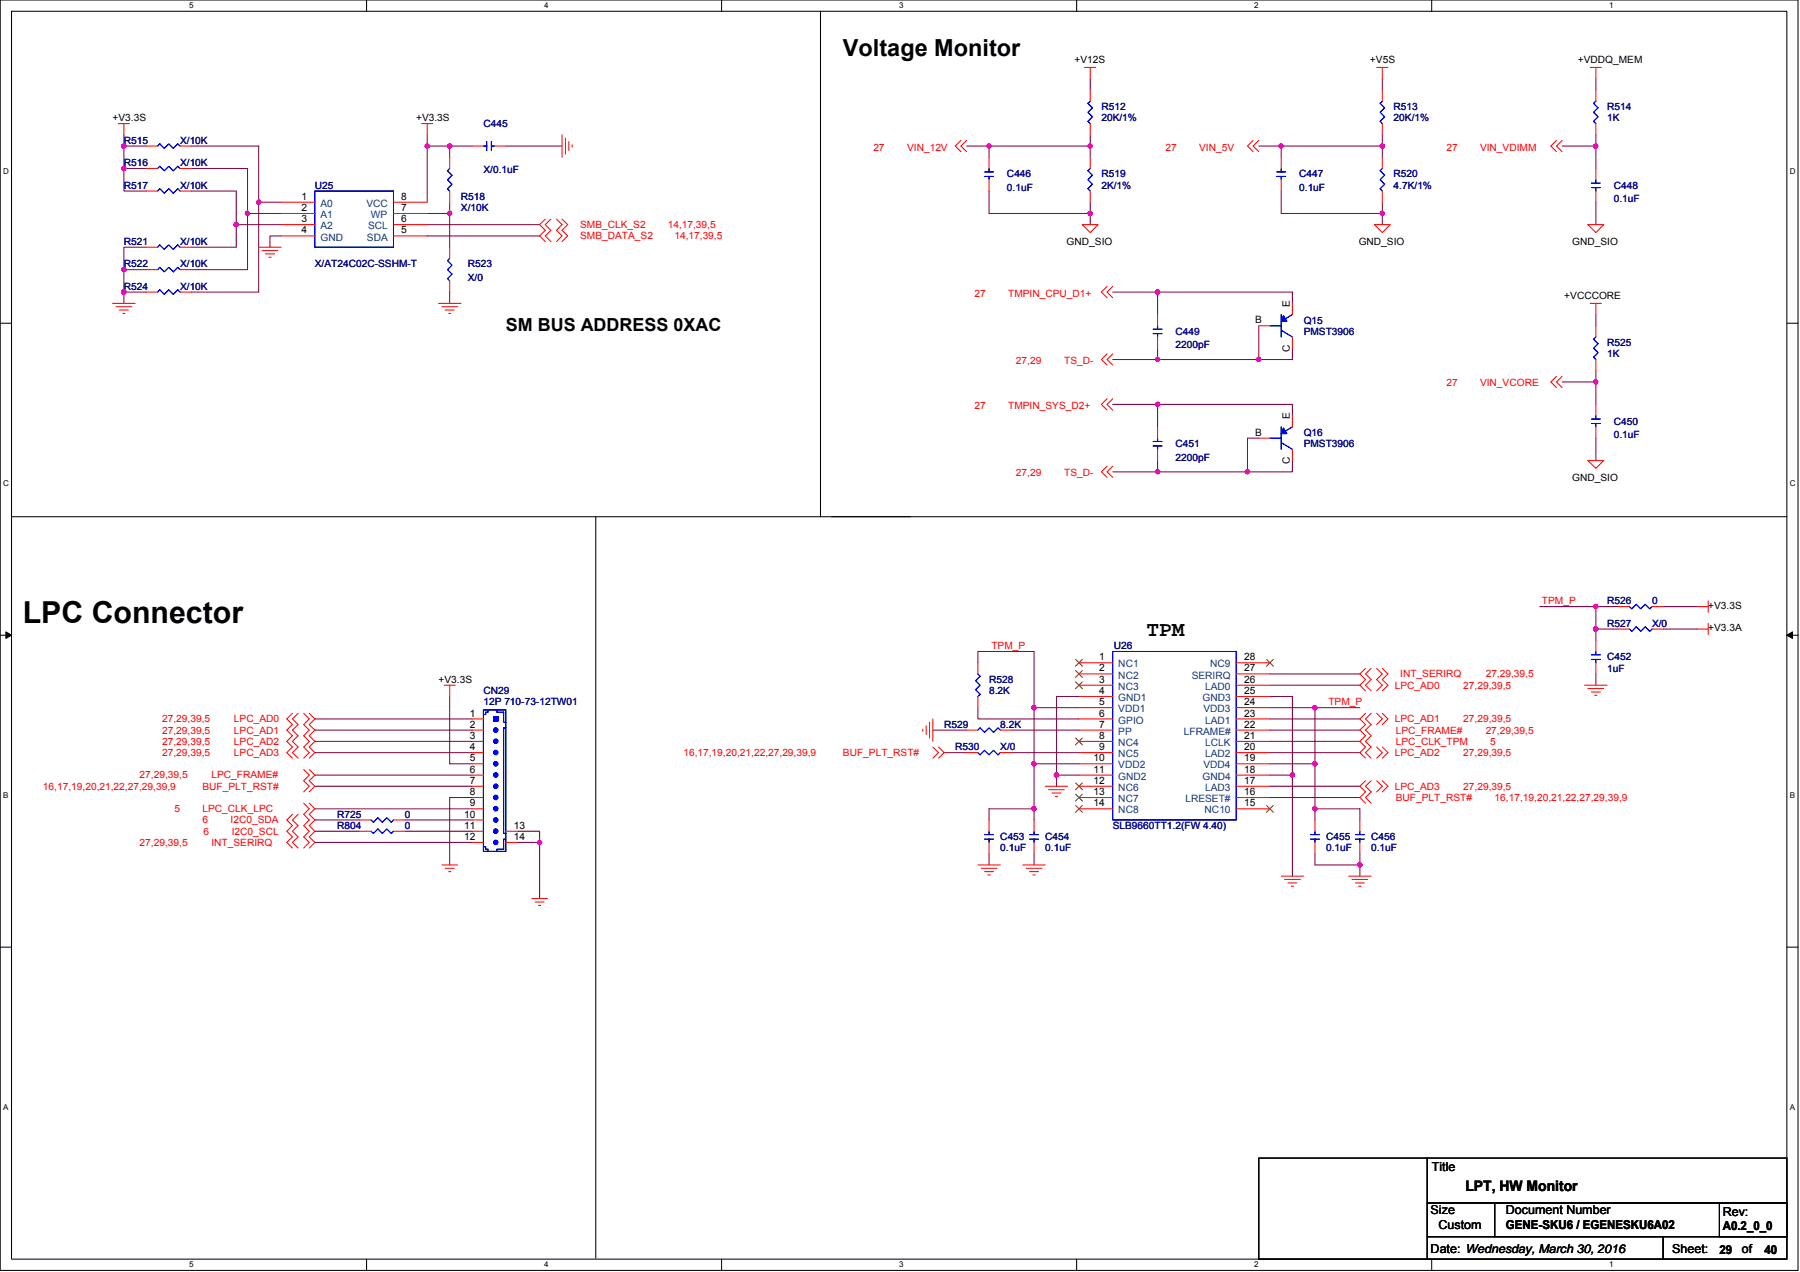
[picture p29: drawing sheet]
<svg xmlns="http://www.w3.org/2000/svg" width="297mm" height="210mm" viewBox="0 0 297 210" stroke-linecap="round" stroke-linejoin="round" font-family="sans-serif">
<defs><g id="words">
<text font-size="5" x="3.8" y="102.9">LPC Connector</text>
<text font-size="3.9" x="139.1" y="9.2">Voltage Monitor</text>
<text font-size="3.5" x="189.2" y="104.9">TPM</text>
<text font-size="3" x="83.5" y="54.7">SM BUS ADDRESS 0XAC</text>
<text font-size="2.4" x="241.8" y="196.6">LPT, HW Monitor</text>
<g font-size="2">
<text x="236.3" y="193.4">Title</text>
<text x="236.1" y="200.4">Size</text>
<text x="237.4" y="202.8">Custom</text>
<text x="248.5" y="200.4">Document Number</text>
<text x="248.5" y="202.9">GENE-SKU6 / EGENESKU6A02</text>
<text x="284.3" y="200.8">Rev:</text>
<text x="284.3" y="203.1">A0.2_0_0</text>
<text x="236.1" y="206.9">Date: Wednesday, March 30, 2016</text>
<text x="275.9" y="206.9">Sheet:</text>
<text x="283.7" y="207">29</text>
<text x="287.4" y="206.9">of</text>
<text x="291.2" y="207">40</text>
</g>
<g font-size="1.7">
<text x="177.3" y="10.4">+V12S</text>
<text x="226.1" y="10.4">+V5S</text>
<text x="260.4" y="10.4">+VDDQ_MEM</text>
<text x="18.6" y="20">+V3.3S</text>
<text x="68.7" y="20">+V3.3S</text>
<text x="49.7" y="33">1</text>
<text x="49.7" y="34.8">2</text>
<text x="66.2" y="33">8</text>
<text x="66.2" y="34.8">7</text>
<text x="49.7" y="36.7">3</text>
<text x="49.7" y="38.5">4</text>
<text x="66.2" y="38.5">5</text>
<text x="66.2" y="36.7">6</text>
<text x="176" y="40.4">GND_SIO</text>
<text x="224.2" y="40.4">GND_SIO</text>
<text x="259.5" y="40.4">GND_SIO</text>
<text x="207.2" y="53.4">B</text>
<text x="212.9" y="50.6" transform="rotate(-90 212.9 50.6)">E</text>
<text x="258.1" y="49.3">+VCCCORE</text>
<text x="212.9" y="58.1" transform="rotate(-90 212.9 58.1)">C</text>
<text x="207.2" y="71.9">B</text>
<text x="212.9" y="69.2" transform="rotate(-90 212.9 69.2)">E</text>
<text x="212.9" y="76.7" transform="rotate(-90 212.9 76.7)">C</text>
<text x="259.5" y="79.4">GND_SIO</text>
<text x="281.9" y="100.5">+V3.3S</text>
<text x="281.9" y="104.2">+V3.3A</text>
<text x="72.4" y="112.7">+V3.3S</text>
<text x="181.4" y="112.7">3</text>
<text x="181.4" y="110.8">2</text>
<text x="181.4" y="109">1</text>
<text x="205.3" y="110.8">27</text>
<text x="205.3" y="112.7">26</text>
<text x="205.3" y="109">28</text>
<text x="77.6" y="118.3">1</text>
<text x="181.4" y="118.3">6</text>
<text x="181.4" y="116.4">5</text>
<text x="181.4" y="114.6">4</text>
<text x="205.3" y="116.4">24</text>
<text x="205.3" y="114.6">25</text>
<text x="205.3" y="118.3">23</text>
<text x="77.6" y="120.1">2</text>
<text x="77.6" y="122">3</text>
<text x="77.6" y="123.8">4</text>
<text x="77.6" y="125.7">5</text>
<text x="180.5" y="125.7">10</text>
<text x="181.4" y="123.8">9</text>
<text x="181.4" y="122">8</text>
<text x="181.4" y="120.1">7</text>
<text x="205.3" y="125.7">19</text>
<text x="205.3" y="120.1">22</text>
<text x="205.3" y="123.8">20</text>
<text x="205.3" y="122">21</text>
<text x="77.6" y="127.6">6</text>
<text x="77.6" y="129.4">7</text>
<text x="77.6" y="131.3">8</text>
<text x="180.5" y="131.3">13</text>
<text x="180.5" y="129.4">12</text>
<text x="180.5" y="127.6">11</text>
<text x="205.3" y="131.3">16</text>
<text x="205.3" y="127.6">18</text>
<text x="205.3" y="129.4">17</text>
<text x="76.6" y="135">10</text>
<text x="76.6" y="136.8">11</text>
<text x="77.6" y="133.1">9</text>
<text x="84.8" y="136.8">13</text>
<text x="180.5" y="133.1">14</text>
<text x="205.3" y="133.1">15</text>
<text x="76.6" y="138.7">12</text>
<text x="84.8" y="138.7">14</text>
</g>
<g font-size="1.7" fill="#000080">
<text x="20.4" y="23.7">R515</text>
<text x="29.7" y="23.7">X/10K</text>
<text x="79.8" y="21">C445</text>
<text x="181.8" y="18.2">R512</text>
<text x="181.8" y="20">20K/1%</text>
<text x="230" y="18.2">R513</text>
<text x="230" y="20">20K/1%</text>
<text x="265.2" y="18.2">R514</text>
<text x="265.2" y="20">1K</text>
<text x="20.4" y="27.5">R516</text>
<text x="29.7" y="27.5">X/10K</text>
<text x="79.8" y="28.6">X/0.1uF</text>
<text x="166.2" y="29.3">C446</text>
<text x="181.8" y="29.3">R519</text>
<text x="214.4" y="29.3">C447</text>
<text x="230" y="29.3">R520</text>
<text x="20.4" y="31.2">R517</text>
<text x="29.7" y="31.2">X/10K</text>
<text x="52" y="31.2">U25</text>
<text x="76.1" y="33">R518</text>
<text x="76.1" y="34.9">X/10K</text>
<text x="166.2" y="31.5">0.1uF</text>
<text x="181.8" y="31.2">2K/1%</text>
<text x="214.4" y="31.5">0.1uF</text>
<text x="230" y="31.2">4.7K/1%</text>
<text x="266.3" y="31.2">C448</text>
<text x="266.3" y="33.4">0.1uF</text>
<text x="20.4" y="40.4">R521</text>
<text x="29.7" y="40.4">X/10K</text>
<text x="20.4" y="47.8">R524</text>
<text x="20.4" y="44.1">R522</text>
<text x="29.7" y="47.8">X/10K</text>
<text x="29.7" y="44.1">X/10K</text>
<text x="52" y="44.1">X/AT24C02C-SSHM-T</text>
<text x="77.2" y="44.1">R523</text>
<text x="77.2" y="46.4">X/0</text>
<text x="215.1" y="53.4">Q15</text>
<text x="194" y="55.3">C449</text>
<text x="194" y="57.5">2200pF</text>
<text x="215.1" y="55.3">PMST3906</text>
<text x="265.2" y="57.1">R525</text>
<text x="265.2" y="59">1K</text>
<text x="215.1" y="71.9">Q16</text>
<text x="266.3" y="70.1">C450</text>
<text x="194" y="73.8">C451</text>
<text x="194" y="76">2200pF</text>
<text x="215.1" y="73.8">PMST3906</text>
<text x="266.3" y="72.3">0.1uF</text>
<text x="265.2" y="99.8">R526</text>
<text x="272.6" y="99.8">0</text>
<text x="183.8" y="107.2">U26</text>
<text x="265.2" y="103.5">R527</text>
<text x="272.6" y="103.5">X/0</text>
<text x="163.2" y="112.7">R528</text>
<text x="265.2" y="109">C452</text>
<text x="265.2" y="110.9">1uF</text>
<text x="79.8" y="114.6">CN29</text>
<text x="79.8" y="116.5">12P 710-73-12TW01</text>
<text x="163.2" y="114.6">8.2K</text>
<text x="155.8" y="120.2">R529</text>
<text x="157.6" y="123.9">R530</text>
<text x="165.1" y="123.9">X/0</text>
<text x="165.1" y="120.2">8.2K</text>
<text x="55.7" y="135">R725</text>
<text x="55.7" y="136.8">R804</text>
<text x="66.8" y="135">0</text>
<text x="66.8" y="136.8">0</text>
<text x="183.6" y="136.8">SLB9660TT1.2(FW 4.40)</text>
<text x="165.1" y="138.7">C453</text>
<text x="165.1" y="140.5">0.1uF</text>
<text x="172.5" y="138.7">C454</text>
<text x="172.5" y="140.5">0.1uF</text>
<text x="218.8" y="138.7">C455</text>
<text x="218.8" y="140.5">0.1uF</text>
<text x="226.3" y="138.7">C456</text>
<text x="226.3" y="140.5">0.1uF</text>
</g>
<g font-size="1.7" fill="#f00">
<text x="144.1" y="24.8">27</text>
<text x="149.7" y="24.8">VIN_12V</text>
<text x="192.3" y="24.8">27</text>
<text x="197.9" y="24.8">VIN_5V</text>
<text x="238.7" y="24.8">27</text>
<text x="244.2" y="24.8">VIN_VDIMM</text>
<text x="95.7" y="37.7">SMB_CLK_S2</text>
<text x="95.7" y="39.5">SMB_DATA_S2</text>
<text x="110.2" y="37.7">14,17,39,5</text>
<text x="111.3" y="39.5">14,17,39,5</text>
<text x="160.8" y="49">27</text>
<text x="166.4" y="49">TMPIN_CPU_D1+</text>
<text x="167.7" y="60.1">27,29</text>
<text x="175.6" y="60.1">TS_D-</text>
<text x="238.7" y="63.8">27</text>
<text x="244.2" y="63.8">VIN_VCORE</text>
<text x="160.8" y="67.5">27</text>
<text x="166.4" y="67.5">TMPIN_SYS_D2+</text>
<text x="167.7" y="78.6">27,29</text>
<text x="175.6" y="78.6">TS_D-</text>
<text x="254.5" y="99.8">TPM_P</text>
<text x="163.6" y="107.2">TPM_P</text>
<text x="230.2" y="113.7">LPC_AD0</text>
<text x="231.1" y="111.8">INT_SERIRQ</text>
<text x="241.5" y="113.7">27,29,39,5</text>
<text x="245.2" y="111.8">27,29,39,5</text>
<text x="26.8" y="119.2">27,29,39,5</text>
<text x="38.6" y="119.2">LPC_AD0</text>
<text x="219.2" y="116.4">TPM_P</text>
<text x="230.2" y="119.2">LPC_AD1</text>
<text x="241.5" y="119.2">27,29,39,5</text>
<text x="26.8" y="124.8">27,29,39,5</text>
<text x="26.8" y="122.9">27,29,39,5</text>
<text x="26.8" y="121.1">27,29,39,5</text>
<text x="38.6" y="124.8">LPC_AD3</text>
<text x="38.6" y="122.9">LPC_AD2</text>
<text x="38.6" y="121.1">LPC_AD1</text>
<text x="112.8" y="124.8">16,17,19,20,21,22,27,29,39,9</text>
<text x="139.1" y="124.8">BUF_PLT_RST#</text>
<text x="230.2" y="124.8">LPC_AD2</text>
<text x="230.3" y="121.1">LPC_FRAME#</text>
<text x="230.3" y="122.9">LPC_CLK_TPM</text>
<text x="241.5" y="124.8">27,29,39,5</text>
<text x="245.2" y="121.1">27,29,39,5</text>
<text x="245.9" y="122.9">5</text>
<text x="7.1" y="130.4">16,17,19,20,21,22,27,29,39,9</text>
<text x="23" y="128.5">27,29,39,5</text>
<text x="33.4" y="130.4">BUF_PLT_RST#</text>
<text x="34.9" y="128.5">LPC_FRAME#</text>
<text x="230.2" y="130.4">LPC_AD3</text>
<text x="241.5" y="130.4">27,29,39,5</text>
<text x="28.8" y="134.1">5</text>
<text x="33.4" y="135.9">6</text>
<text x="33.4" y="134.1">LPC_CLK_LPC</text>
<text x="33.6" y="137.8">6</text>
<text x="38.1" y="135.9">I2C0_SDA</text>
<text x="38.2" y="137.8">I2C0_SCL</text>
<text x="230.3" y="132.2">BUF_PLT_RST#</text>
<text x="246.7" y="132.2">16,17,19,20,21,22,27,29,39,9</text>
<text x="23" y="139.6">27,29,39,5</text>
<text x="34.9" y="139.6">INT_SERIRQ</text>
</g>
<g font-size="1.7" fill="#004080">
<text x="52.9" y="34.1">A0</text>
<text x="60.5" y="34.1">VCC</text>
<text x="52.9" y="36">A1</text>
<text x="52.9" y="37.8">A2</text>
<text x="52.9" y="39.7">GND</text>
<text x="60.6" y="39.7">SDA</text>
<text x="60.7" y="37.8">SCL</text>
<text x="61.2" y="36">WP</text>
<text x="184.5" y="113.9">NC3</text>
<text x="184.5" y="112">NC2</text>
<text x="184.5" y="110.2">NC1</text>
<text x="196.7" y="112">SERIRQ</text>
<text x="198.9" y="113.9">LAD0</text>
<text x="199.7" y="110.2">NC9</text>
<text x="184.5" y="119.4">GPIO</text>
<text x="184.5" y="117.6">VDD1</text>
<text x="184.5" y="115.7">GND1</text>
<text x="198.4" y="115.7">GND3</text>
<text x="198.6" y="117.6">VDD3</text>
<text x="198.9" y="119.4">LAD1</text>
<text x="184.5" y="125">NC5</text>
<text x="184.5" y="123.1">NC4</text>
<text x="184.5" y="121.3">PP</text>
<text x="195.4" y="121.3">LFRAME#</text>
<text x="198.9" y="125">LAD2</text>
<text x="198.9" y="123.1">LCLK</text>
<text x="184.5" y="130.6">NC6</text>
<text x="184.5" y="128.7">GND2</text>
<text x="184.5" y="126.9">VDD2</text>
<text x="198.4" y="128.7">GND4</text>
<text x="198.6" y="126.9">VDD4</text>
<text x="198.9" y="130.6">LAD3</text>
<text x="184.5" y="134.3">NC8</text>
<text x="184.5" y="132.4">NC7</text>
<text x="195.6" y="132.4">LRESET#</text>
<text x="198.8" y="134.3">NC10</text>
</g>
<g font-size="1.3">
<text x="31.2" y="1.4">5</text>
<text x="89.8" y="1.4">4</text>
<text x="148.4" y="1.4">3</text>
<text x="207" y="1.4">2</text>
<text x="265.6" y="1.4">1</text>
<text x=".5" y="28.8">D</text>
<text x="295.3" y="28.8">D</text>
<text x=".5" y="80.3">C</text>
<text x="295.3" y="80.3">C</text>
<text x=".5" y="131.8">B</text>
<text x="295.3" y="131.8">B</text>
<text x=".5" y="183.3">A</text>
<text x="295.3" y="183.3">A</text>
<text x="31.2" y="209.2">5</text>
<text x="89.8" y="209.2">4</text>
<text x="148.4" y="209.2">3</text>
<text x="207" y="209.2">2</text>
<text x="265.6" y="209.2">1</text>
</g>
</g></defs>
<path d="M0 0h296.7v209.7h-296.7zM1.9 1.9h293v206h-293z" fill="none" stroke="#000" stroke-width=".17"/>
<g fill="#fff">
<path d="M31.2 .2h.7v1.5h-.7z"/>
<path d="M31.2 208h.7v1.5h-.7z"/>
</g>
<path d="M60.5 0v1.9M60.5 207.9v1.8" fill="none" stroke="#000" stroke-width=".17"/>
<g fill="#fff">
<path d="M89.8 .2h.7v1.5h-.7z"/>
<path d="M89.8 208h.7v1.5h-.7z"/>
</g>
<path d="M119.1 0v1.9M119.1 207.9v1.8" fill="none" stroke="#000" stroke-width=".17"/>
<g fill="#fff">
<path d="M148.4 .2h.7v1.5h-.7z"/>
<path d="M148.4 208h.7v1.5h-.7z"/>
</g>
<path d="M177.7 0v1.9M177.7 207.9v1.8" fill="none" stroke="#000" stroke-width=".17"/>
<g fill="#fff">
<path d="M207 .2h.7v1.5h-.7z"/>
<path d="M207 208h.7v1.5h-.7z"/>
</g>
<path d="M236.3 0v1.9M236.3 207.9v1.8" fill="none" stroke="#000" stroke-width=".17"/>
<g fill="#fff">
<path d="M265.6 .2h.7v1.5h-.7z"/>
<path d="M265.6 208h.7v1.5h-.7z"/>
<path d="M.5 27.6h1v1.5h-1z"/>
<path d="M295.3 27.6h1v1.5h-1z"/>
<path d="M.5 79.1h1v1.5h-1z"/>
<path d="M295.3 79.1h1v1.5h-1z"/>
</g>
<path d="M0 53.4h1.9M294.9 53.4h1.8" fill="none" stroke="#000" stroke-width=".17"/>
<g fill="#fff">
<path d="M.5 130.6h.9v1.5h-.9z"/>
<path d="M295.3 130.6h.9v1.5h-.9z"/>
</g>
<path d="M0 104.9h1.9M294.9 104.9h1.8" fill="none" stroke="#000" stroke-width=".17"/>
<path d="M1 104.3l.9 .6-.9 .5zM294.9 104.9l.9-.6v1.1z" fill="#000" stroke="#000" stroke-width=".17"/>
<g fill="#fff">
<path d="M.5 182.1h.9v1.5h-.9z"/>
<path d="M295.3 182.1h.9v1.5h-.9z"/>
</g>
<g fill="none" stroke="#000" stroke-width=".17">
<path d="M135.4 1.9v83.4M1.9 85.3h148.3M98.3 85.3v122.4M137.3 85.3h157.6M0 156.4h1.9M294.9 156.4h1.8M207.7 191.2h27.8v16.7h-27.8zM235.5 198.6h11.2v5.6h-11.2zM235.5 191.2h59.4v7.4h-59.4zM246.7 198.6h48.2v5.6h-48.2zM283.7 198.6h11.2v5.6h-11.2zM235.5 204.2h39v3.7h-39z"/>
<path d="M274.5 204.2h20.4v3.7h-20.4z"/>
</g>
<g fill="none" stroke="#800040" stroke-width=".17">
<path d="M179.9 13v1.8M228.1 13v1.8M263.4 13v1.8M20.4 24.1v3.7h3.7M20.4 27.8v3.7h3.7M20.4 24.1h3.7M20.4 22.3v1.8M31.6 27.8h9.2v7.4M31.6 31.5h7.4v5.6M31.6 24.1h11.1v9.3M39 37.1h7.4M39 37.1v3.7h-7.4"/>
<path d="M40.8 35.2v9.3h-9.2M40.8 35.2h5.6M42.7 33.4h3.7M42.7 33.4v14.8h-11.1M46.4 38.9h-1.8v1.9M70.5 24.1h3.7v1.9M70.5 37.1h18.5M70.5 38.9h18.5M70.5 22.3v1.8M70.5 24.1v9.3M70.5 35.2h3.7M74.2 24.1h3.7"/>
<path d="M74.2 33.4v1.8M74.2 35.2v5.6M83.5 24.1h9.2M159.5 24.1h3.7M163.2 24.1h16.7v1.9M163.2 31.5v3.7h16.7M163.2 24.1v1.9M179.9 35.2v1.9M179.9 22.3v1.8M179.9 33.4v1.8M207.7 24.1h3.7v1.9M211.4 31.5v3.7h16.7"/>
<path d="M211.4 24.1h16.7M228.1 24.1v1.9M228.1 35.2v1.9M228.1 33.4v1.8M228.1 22.3v1.8M257.8 24.1h5.6M263.4 24.1v3.7M263.4 33.4v3.7M263.4 22.3v1.8M20.4 44.5h3.7M20.4 48.2v1.9M20.4 44.5v3.7"/>
<path d="M20.4 48.2h3.7M24.1 40.8h-3.7v3.7M74.2 48.2v1.9M183.6 59.4h7.4M183.6 48.2h29.7v1.9M191 48.2v3.7M191 57.5v1.9M191 59.4h16.7M207.7 53.8v5.6M213.3 57.5v1.9h-5.6M263.4 51.9v1.9M183.6 66.8h7.4"/>
<path d="M191 66.8h22.3v1.8M191 66.8v3.7M191 76v1.9h-7.4M191 77.9h14.9M207.7 72.3h-1.8v5.6M213.3 76v1.9h-7.4M257.8 63.1h5.6M263.4 61.2v1.9M263.4 72.3v3.7M263.4 63.1v3.7M52 118.7h25.9M74.2 115v11.1h3.7"/>
<path d="M161.4 109.4v-1.9h9.2v9.3M161.4 116.8v1.9h16.7M170.6 116.8v9.3h7.5M170.6 116.8h7.5M178.1 115h-3.8v13M209.6 111.3h14.8M209.6 118.7h14.8M209.6 113.1h14.8M209.6 116.8h7.4M209.6 115h3.7v13M217 116.8h7.4M217 116.8v9.3"/>
<path d="M254.1 100.1h9.3M263.4 100.1h3.7M263.4 100.1v3.7h3.7M263.4 103.8v1.9M263.4 111.3v1.8M274.5 100.1h5.5M274.5 103.8h5.5M52 128h25.9M52 122.4h25.9M52 120.5h25.9M52 124.2h25.9M52 139.1h25.9"/>
<path d="M52 129.8h25.9M52 133.5h25.9M52 135.4h7.4M52 137.2h7.4M66.8 135.4h11.1M66.8 137.2h11.1M77.9 131.7h-3.7v11.1M85.3 137.2h3.7v1.9M85.3 139.1h3.7M89 139.1v9.2M153.9 120.5h5.6M155.8 124.2h3.7"/>
<path d="M166.9 124.2h11.2M166.9 120.5h11.2M170.6 133.5h-7.4v1.9M170.6 133.5v1.9M170.6 126.1v7.4M174.3 128h3.8M174.3 128v1.8M209.6 120.5h14.8M209.6 122.4h14.8M209.6 124.2h14.8M209.6 128h3.7M209.6 126.1h7.4"/>
<path d="M209.6 129.8h14.8M209.6 131.7h14.8M213.3 128v16.6M217 133.5h7.4v1.9M217 133.5v1.9M217 126.1v7.4M163.2 140.9v1.9M170.6 140.9v1.9M217 140.9v1.9h7.4M224.4 140.9v1.9M224.4 142.8v1.8"/>
</g>
<g fill="#f0f" stroke="#f0f" stroke-width=".17">
<circle cx="191" cy="66.7" r=".37"/>
<circle cx="205.9" cy="77.9" r=".37"/>
<circle cx="263.3" cy="24.1" r=".36"/>
<circle cx="263.3" cy="63" r=".36"/>
<circle cx="163.2" cy="24.1" r=".36"/>
<circle cx="179.9" cy="35.2" r=".36"/>
<circle cx="179.9" cy="24.1" r=".36"/>
<circle cx="228.1" cy="24.1" r=".36"/>
<circle cx="211.4" cy="24.1" r=".36"/>
<circle cx="228.1" cy="35.2" r=".36"/>
<circle cx="191" cy="48.2" r=".37"/>
<circle cx="207.7" cy="59.3" r=".36"/>
<circle cx="191" cy="59.3" r=".36"/>
<circle cx="191" cy="77.9" r=".36"/>
<circle cx="174.3" cy="127.9" r=".36"/>
<circle cx="170.6" cy="133.5" r=".36"/>
<circle cx="224.4" cy="142.8" r=".37"/>
<circle cx="170.6" cy="116.8" r=".36"/>
<circle cx="217" cy="126.1" r=".36"/>
<circle cx="217" cy="133.5" r=".36"/>
<circle cx="213.3" cy="127.9" r=".36"/>
<circle cx="170.6" cy="126.1" r=".36"/>
<circle cx="70.5" cy="24.1" r=".36"/>
<circle cx="20.4" cy="48.2" r=".38"/>
<circle cx="39" cy="37.1" r=".37"/>
<circle cx="20.4" cy="27.8" r=".37"/>
<circle cx="42.7" cy="33.4" r=".36"/>
<circle cx="20.4" cy="44.5" r=".37"/>
<circle cx="74.2" cy="35.2" r=".36"/>
<circle cx="20.4" cy="24.1" r=".37"/>
<circle cx="40.8" cy="35.2" r=".36"/>
<circle cx="74.2" cy="24.1" r=".36"/>
<circle cx="217" cy="116.8" r=".36"/>
<circle cx="263.3" cy="100.1" r=".36"/>
<circle cx="263.3" cy="103.8" r=".37"/>
<circle cx="89" cy="139.1" r=".36"/>
</g>
<g fill="none" stroke="#f00" stroke-width=".17">
<path d="M179 11.1h1.8M179.9 11.1v1.9M179.9 14.8v1.9M227.2 11.1h1.8M228.1 11.1v1.9M228.1 14.8v1.9M262.4 11.1h1.9M263.4 11.1v1.9M263.4 14.8v1.9M19.5 20.4h1.9M20.4 20.4v1.9M24.1 24.1h1.9"/>
<path d="M24.1 27.8h1.9M24.1 31.5h1.9M29.7 24.1h1.9M29.7 27.8h1.9M29.7 31.5h1.9M46.4 33.4h5.6M46.4 35.2h5.6M46.4 37.1h5.6M46.4 38.9h5.6M64.9 33.4h5.6M64.9 35.2h5.6M64.9 37.1h5.6"/>
<path d="M64.9 38.9h5.6M69.6 20.4h1.8M70.5 20.4v1.9M74.2 31.5v1.9M74.2 26v1.8M77.9 24.1h1.9M81.6 24.1h1.9M90 36.2l-1 .9 1 .9-1 .9 1 1M90.9 36.2l-.9 .9 .9 .9-.9 .9 .9 1M91.8 36.2l.9 .9-.9 .9 .9 .9-.9 1M92.7 36.2l1 .9-1 .9 1 .9-1 1M92.7 22.3v3.7"/>
<path d="M93.3 22.8v2.6M93.9 23.4v1.4M94.4 23.9v.4M158.6 23.2l-1 .9 1 .9M159.5 23.2l-.9 .9 .9 .9M163.2 29.7v1.8M163.2 26v1.8M178.6 37.1h2.6l-1.3 1.3zM179.9 20.4v1.9M179.9 31.5v1.9M179.9 26v1.8M206.8 23.2l-.9 .9 .9 .9"/>
<path d="M207.7 23.2l-.9 .9 .9 .9M211.4 29.7v1.8M211.4 26v1.8M226.8 37.1h2.6l-1.3 1.3zM228.1 31.5v1.9M228.1 26v1.8M228.1 20.4v1.9M256.9 23.2l-1 .9 1 .9M257.8 23.2l-.9 .9 .9 .9M262 37.1h2.6l-1.2 1.3zM263.4 31.5v1.9M263.4 27.8v1.9"/>
<path d="M263.4 20.4v1.9M18.6 50.1h3.7M19.2 50.6h2.5M19.7 51.2h1.5M20.3 51.7h.3M24.1 48.2h1.9M24.1 40.8h1.9M24.1 44.5h1.9M29.7 48.2h1.9M29.7 40.8h1.9M29.7 44.5h1.9M42.7 40.8h3.7"/>
<path d="M43.2 41.4h2.6M43.8 41.9h1.5M44.4 42.5h.3M72.4 50.1h3.7M72.9 50.6h2.6M73.5 51.2h1.4M74 51.7h.4M74.2 40.8v1.9M74.2 46.4v1.8M182.7 47.3l-.9 .9 .9 .9M182.7 58.4l-.9 1 .9 .9M183.6 47.3l-.9 .9 .9 .9"/>
<path d="M183.6 58.4l-.9 1 .9 .9M191 55.6v1.9M191 51.9v1.9M207.7 53.8h1.9M213.3 50.1v1.8M213.3 55.6v1.9M262.4 50.1h1.9M263.4 50.1v1.8M263.4 59.4v1.8M263.4 53.8v1.8M182.7 77l-.9 .9 .9 .9M182.7 65.8l-.9 1 .9 .9"/>
<path d="M183.6 77l-.9 .9 .9 .9M183.6 65.8l-.9 1 .9 .9M191 74.2v1.8M191 70.5v1.8M207.7 72.3h1.9M213.3 68.6v1.9M213.3 74.2v1.8M256.9 62.1l-1 1 1 .9M257.8 62.1l-.9 1 .9 .9M262 76h2.6l-1.2 1.3zM263.4 70.5v1.8M263.4 66.8v1.8"/>
<path d="M281.9 99.2v1.9M48.3 117.8l-1 .9 1 .9-1 .9 1 1-1 .9 1 .9-1 .9 1 1M49.2 117.8l-.9 .9 .9 .9-.9 .9 .9 1-.9 .9 .9 .9-.9 .9 .9 1M50.1 117.8l.9 .9-.9 .9 .9 .9-.9 1 .9 .9-.9 .9 .9 .9-.9 1M51 117.8l1 .9-1 .9 1 .9-1 1 1 .9-1 .9 1 .9-1 1M73.3 113.1h1.8M74.2 113.1v1.9M77.9 118.7h1.9M152.8 119.8v1.5M153.4 119.2v2.6M153.9 118.7v3.7M161.4 109.4v1.9"/>
<path d="M161.4 115v1.8M178.1 118.7h5.5M178.1 116.8h5.5M178.1 115h5.5M178.1 113.1h5.5M178.1 111.3h5.5M178.1 109.4h5.5M204 118.7h5.6M204 116.8h5.6M204 115h5.6M204 113.1h5.6M204 111.3h5.6"/>
<path d="M204 109.4h5.6M225.3 110.3l-.9 1 .9 .9-.9 .9 .9 .9M225.3 117.8l-.9 .9 .9 .9-.9 .9 .9 1-.9 .9 .9 .9-.9 .9 .9 1M226.3 110.3l-1 1 1 .9-1 .9 1 .9M226.3 117.8l-1 .9 1 .9-1 .9 1 1-1 .9 1 .9-1 .9 1 1M227.2 110.3l.9 1-.9 .9 .9 .9-.9 .9M227.2 117.8l.9 .9-.9 .9M228.1 110.3l.9 1-.9 .9 .9 .9-.9 .9M228.1 117.8l.9 .9-.9 .9M261.5 113.1h3.7M262 113.7h2.6M262.6 114.2h1.5"/>
<path d="M263.2 114.8h.3M263.4 109.4v1.9M263.4 105.7v1.8M267.1 100.1h1.8M267.1 103.8h1.8M272.6 100.1h1.9M272.6 103.8h1.9M280 100.1h1.9M280 103.8h1.9M281.9 102.9v1.9M48.3 134.4l-1 1 1 .9-1 .9 1 1-1 .9 1 .9M49.2 134.4l-.9 1 .9 .9-.9 .9 .9 1-.9 .9 .9 .9"/>
<path d="M50.1 127l.9 1-.9 .9 .9 .9-.9 .9M50.1 132.6l.9 .9-.9 .9 .9 1-.9 .9 .9 .9-.9 1 .9 .9-.9 .9M51 127l1 1-1 .9 1 .9-1 .9M51 132.6l1 .9-1 .9 1 1-1 .9 1 .9-1 1 1 .9-1 .9M59.4 135.4h1.8M59.4 137.2h1.8M64.9 135.4h1.9M64.9 137.2h1.9M77.9 120.5h1.9M77.9 122.4h1.9M77.9 124.2h1.9M77.9 126.1h1.9"/>
<path d="M77.9 128h1.9M77.9 129.8h1.9M77.9 131.7h1.9M77.9 133.5h1.9M77.9 135.4h1.9M77.9 137.2h1.9M77.9 139.1h1.9M83.5 137.2h1.8M83.5 139.1h1.8M152.3 120.4v.3M153.9 123.3l1 .9-1 1M154.9 123.3l.9 .9-.9 1"/>
<path d="M159.5 124.2h1.9M159.5 120.5h1.9M163.2 139.1v1.8M163.2 135.4v1.8M165.1 124.2h1.8M165.1 120.5h1.8M170.6 139.1v1.8M170.6 135.4v1.8M172.5 129.8h3.7M173 130.4h2.6M173.6 130.9h1.5M174.2 131.5h.3"/>
<path d="M178.1 133.5h5.5M178.1 131.7h5.5M178.1 129.8h5.5M178.1 128h5.5M178.1 126.1h5.5M178.1 124.2h5.5M178.1 122.4h5.5M178.1 120.5h5.5M204 133.5h5.6M204 131.7h5.6M204 129.8h5.6M204 128h5.6"/>
<path d="M204 126.1h5.6M204 124.2h5.6M204 122.4h5.6M204 120.5h5.6M217 139.1v1.8M217 135.4v1.8M224.4 139.1v1.8M224.4 135.4v1.8M225.3 128.9l-.9 .9 .9 .9-.9 1 .9 .9M226.3 128.9l-1 .9 1 .9-1 1 1 .9M227.2 123.3l.9 .9-.9 1M227.2 128.9l.9 .9-.9 .9"/>
<path d="M228.1 123.3l.9 .9-.9 1M228.1 128.9l.9 .9-.9 .9M72.9 142.8h2.6M73.5 143.3h1.4M74 143.9h.4M87.8 148.3h2.6M88.3 148.9h1.5M88.9 149.5h.3M161.4 142.8h3.7M161.9 143.3h2.6M162.5 143.9h1.5M163 144.4h.4"/>
<path d="M168.8 142.8h3.7M169.3 143.3h2.6M169.9 143.9h1.5M170.5 144.4h.3M211.4 144.6h3.7M212 145.2h2.6M212.5 145.8h1.5M213.1 146.3h.4M222.5 144.6h3.8M223.1 145.2h2.6M223.7 145.8h1.4M224.2 146.3h.4"/>
</g>
<g fill="none" stroke="#00f" stroke-width=".17">
<path d="M179.9 16.7l-.4 .4 .8 .7-.8 .7 .8 .8-.8 .7 .4 .4M228.1 16.7l-.4 .4 .8 .7-.8 .7 .8 .8-.8 .7 .4 .4M263.4 16.7l-.4 .4 .7 .7-.7 .7 .7 .8-.7 .7 .4 .4M26 24.1l.4-.4 .7 .8 .8-.8 .7 .8 .7-.8 .4 .4M26 27.8l.4-.3 .7 .7 .8-.7 .7 .7 .7-.7 .4 .3M29.7 31.5l-.4-.3-.7 .7-.7-.7-.8 .7-.7-.7-.4 .3M52 31.5h12.9v9.3h-12.9zM74.2 27.8l-.4 .4 .8 .7-.8 .8 .8 .7-.8 .8 .4 .3M79.8 24.1h.5M80.3 23.4v1.4M81.1 24.1h.5M81.1 23.4v1.4"/>
<path d="M162.5 28.4h1.5M162.5 29.1h1.5M163.2 27.8v.6M163.2 29.1v.6M179.9 27.8l-.4 .4 .8 .7-.8 .8 .8 .7-.8 .8 .4 .3M210.7 28.4h1.5M210.7 29.1h1.5M211.4 27.8v.6M211.4 29.1v.6M228.1 27.8l-.4 .4 .8 .7-.8 .8 .8 .7-.8 .8 .4 .3M262.6 30.2h1.5M262.6 31h1.5"/>
<path d="M263.4 29.7v.5M263.4 31v.5M29.7 48.2l-.4-.4-.7 .8-.7-.8-.8 .8-.7-.8-.4 .4M29.7 40.8l-.4-.4-.7 .8-.7-.8-.8 .8-.7-.8-.4 .4M29.7 44.5l-.4-.4-.7 .8-.7-.8-.8 .8-.7-.8-.4 .4M74.2 42.7l-.4 .3 .8 .8-.8 .7 .8 .8-.8 .7 .4 .4M190.3 54.3h1.5M190.3 55.1h1.5M191 53.8v.5M191 55.1v.5M209.6 53.8h1.8M211.4 51.9v3.7"/>
<path d="M211.4 54.5l1.9 1.1M213.3 51.9l-1.9 1.1M263.4 55.6l-.4 .4 .7 .7-.7 .8 .7 .7-.7 .8 .4 .4M190.3 72.9h1.5M190.3 73.6h1.5M191 72.3v.6M191 73.6v.6M209.6 72.3h1.8M211.4 70.5v3.7M211.4 73.1l1.9 1.1M213.3 70.5l-1.9 1.1M262.6 69.2h1.5"/>
<path d="M262.6 69.9h1.5M263.4 68.6v.6M263.4 69.9v.6M79.8 117.2h3.7v23.3h-3.7zM80.5 117.2v.4h-.3v.3h-.4M82 117.2v.4h1.1v1.6h.4M161.4 111.3l.3 .3-.7 .8 .7 .7-.7 .8 .7 .7-.3 .4M183.6 107.5h20.4v27.9h-20.4zM262.6 108.1h1.5M262.6 108.9h1.5M263.4 107.5v.6M263.4 108.9v.5"/>
<path d="M268.9 100.1l.4 .4 .7-.7 .8 .7 .7-.7 .7 .7 .4-.4M268.9 103.8l.4 .4 .7-.7 .8 .7 .7-.7 .7 .7 .4-.4M61.2 135.4l.4 .3 .8-.7 .7 .7 .7-.7 .8 .7 .3-.3M61.2 137.2l.4 .4 .8-.8 .7 .8 .7-.8 .8 .8 .3-.4M79.8 139.8h.4v.4h.3v.3M83.5 120.2h-.4v17.4h.4M83.5 138.5h-.4v1.7h-1.1v.3M161.4 124.2l.3 .4 .8-.7 .7 .7 .8-.7 .7 .7 .4-.4M161.4 120.5l.3-.3 .8 .7 .7-.7 .8 .7 .7-.7 .4 .3M162.5 137.8h1.5M162.5 138.5h1.5M163.2 137.2v.6"/>
<path d="M163.2 138.5v.6M169.9 137.8h1.5M169.9 138.5h1.5M170.6 137.2v.6M170.6 138.5v.6M216.3 137.8h1.4M216.3 138.5h1.4M217 137.2v.6M217 138.5v.6M223.7 137.8h1.4M223.7 138.5h1.4M224.4 137.2v.6"/>
<path d="M224.4 138.5v.6"/>
</g>
<g fill="#00f" stroke="#00f" stroke-width=".17">
<path d="M211.8 52.1l.6 .9h-1z" fill-rule="evenodd"/>
<path d="M211.8 52.1l.6 .9h-1z" fill-rule="evenodd"/>
<path d="M81.4 118.3v.7h.8v-.7z" fill-rule="evenodd"/>
<path d="M81.4 118.3v.7h.8v-.7z" fill-rule="evenodd"/>
<path d="M211.8 70.7l.6 .9h-1z" fill-rule="evenodd"/>
<path d="M211.8 70.7l.6 .9h-1z" fill-rule="evenodd"/>
<circle cx="81.8" cy="120.5" r=".36"/>
<circle cx="81.8" cy="122.4" r=".37"/>
<circle cx="81.8" cy="124.2" r=".36"/>
<circle cx="81.8" cy="126.1" r=".36"/>
<circle cx="81.8" cy="127.9" r=".36"/>
<circle cx="81.8" cy="129.8" r=".36"/>
<circle cx="81.8" cy="131.6" r=".37"/>
<circle cx="81.8" cy="133.5" r=".36"/>
<circle cx="81.8" cy="135.4" r=".36"/>
<circle cx="81.8" cy="137.2" r=".36"/>
<circle cx="81.8" cy="139.1" r=".36"/>
</g>
<g fill="none" stroke="#804000" stroke-width=".17">
<path d="M177.5 112.6l1.1 1.1M177.5 110.7l1.1 1.1M177.5 108.9l1.1 1.1M178.6 112.6l-1.1 1.1M178.6 110.7l-1.1 1.1M178.6 108.9l-1.1 1.1M209 108.9l1.1 1.1M210.1 108.9l-1.1 1.1M177.5 133l1.1 1.1M177.5 131.1l1.1 1.1M177.5 129.2l1.1 1.2M177.5 121.8l1.1 1.2"/>
<path d="M178.6 133l-1.1 1.1M178.6 131.1l-1.1 1.1M178.6 129.2l-1.1 1.2M178.6 121.8l-1.1 1.2M209 133l1.1 1.1M210.1 133l-1.1 1.1"/>
</g>
<use href="#words"/>
</svg>
